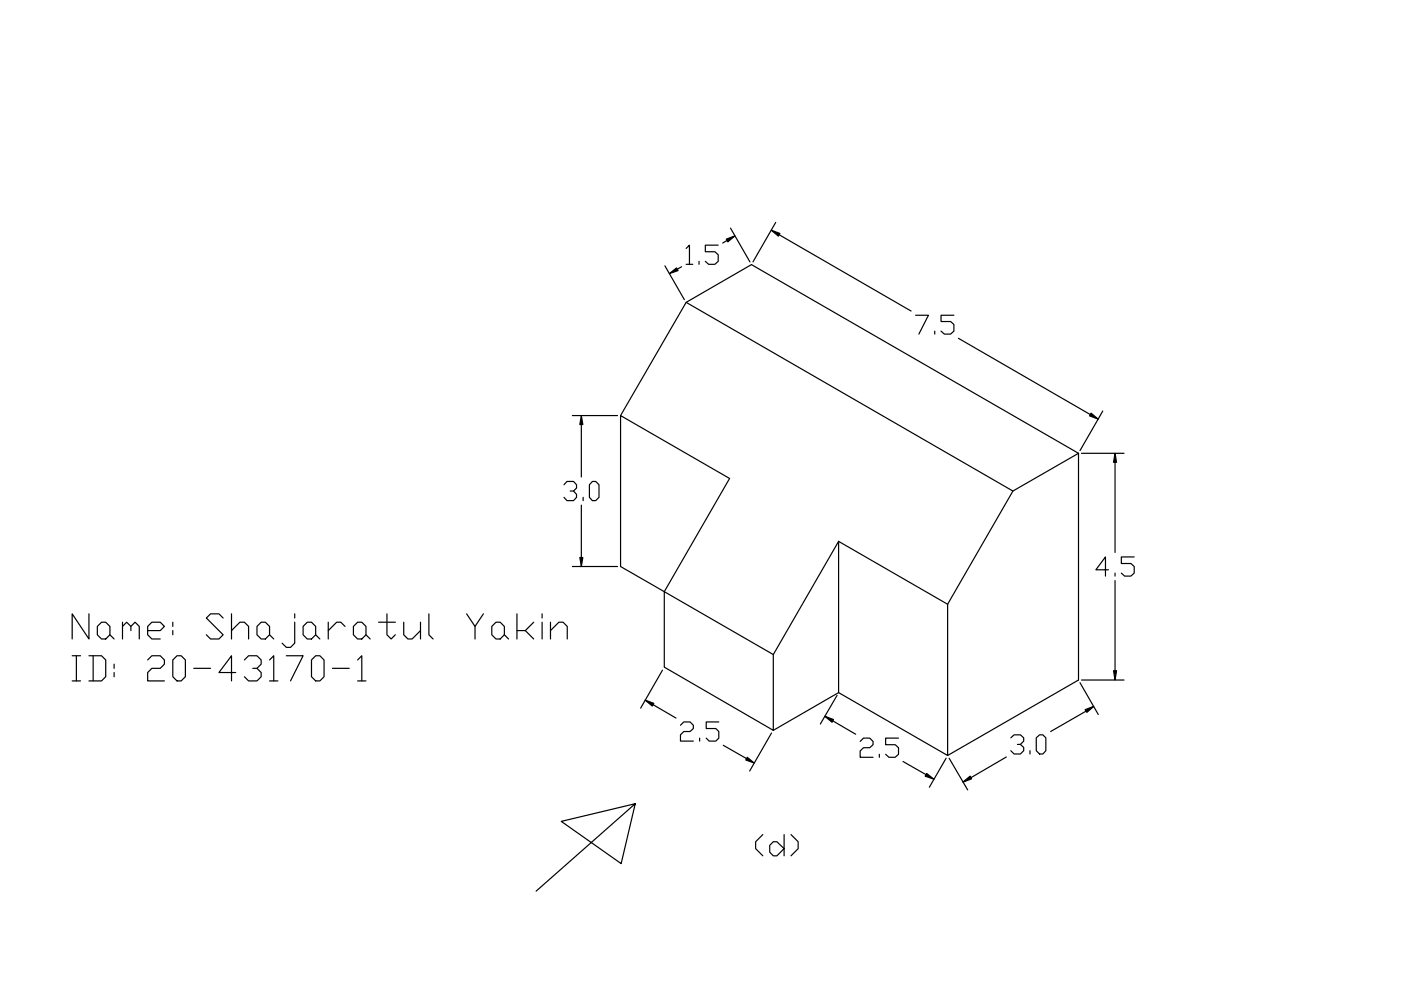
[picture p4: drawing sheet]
<svg xmlns="http://www.w3.org/2000/svg" width="297mm" height="210mm" viewBox="0 0 297 210" stroke-linecap="round" stroke-linejoin="round" font-family="sans-serif">
<g fill="none" stroke="#000" stroke-width=".25">
<path d="M141 56.4l4.1 7.1M144.5 56.6l-.9 .5M145.5 52.7l.7-.7v4M145.5 56h1.4M148.2 55.4v.6M152.3 52h-2.8v1.4h2.1l.7 .6v1.4l-.7 .6h-1.4l-.7-.6M154.2 51l-1 .5M154.9 48.4l4.1 7.1M164.5 47.2l-4.9 8.3M165.2 49.8l28 16.1M145.5 64.1l69.3 40M194.1 66.8h2.7l-2 4"/>
<path d="M198.2 70.2v.6M202.2 66.8h-2.7v1.4h2l.7 .6v1.4l-.7 .6h-1.3l-.7-.6M203.2 71.7l28 16.2M121.3 88.1h9.6M123.3 90v11.1M131.6 88.1l23.1 13.3-13.9 24-9.2-5.3zM131.6 88.1l13.9-24 13.8-8 69.4 40M228.7 96.1v48.1l-27.8 16-23.1-13.4-13.8 8-23.2-13.4v-16l23.2 13.4v16M228.7 96.1l-13.9 8-13.9 24M229.3 96.1h9M233.8 87.2l-4.8 8.3M236.4 98v19.1"/>
<path d="M119.6 102.8l.6-.7h1.4l.6 .7v.7l-.6 .6h-.7M121.6 104.1l.6 .7v.6l-.6 .7h-1.4l-.6-.7M123.3 107.1v11.1M123.6 105.4v.7M125.6 102.1h.7l.7 .7v2.6l-.7 .7h-.7l-.6-.7v-2.6zM177.8 114.8v32M177.8 114.8l-13.8 24M177.8 114.8l23.1 13.3M240.5 118.1h-2.8v1.4h2.1l.7 .6v1.4l-.7 .6h-1.4l-.7-.6M15.3 139h1.8M16.2 139v5.4M18.9 130.1v5.4l-3.6-5.4v5.4"/>
<path d="M18.9 139h2.6l.9 .9v3.6l-.9 .9h-2.6M19.7 139v5.4M20.6 132.8l.9-.9h.9l.9 .9v1.8l-.9 .9h-.9l-.9-.9zM23.3 134.6l.9 .9M26 132.8l.9-.9 .8 .9v.9M26 131.9v3.6M27.7 132.8l.9-.9 .9 .9v2.7M31.3 133.7h2.7l.9-.9-.9-.9h-1.8l-.9 .9v1.8l.9 .9h1.8M31.3 139.9l.9-.9h1.8l.9 .9v.9l-.9 .9h-1.8l-.9 .9v1.8h3.6M36.6 131.9v.9M36.6 133.7v.9M37.5 139h.9l.9 .9v3.6l-.9 .9h-.9l-.9-.9v-3.6z"/>
<path d="M47.3 131l-.9-.9h-1.8l-.8 .9 3.5 3.6-.9 .9h-1.8l-.8-.9M49.1 133.7l1.8-1.8h.9l.9 .9v2.7M49.1 130.1v5.4M51.8 139.9l.9-.9h1.8l.9 .9v.9l-.9 .9h-.9M54.5 132.8l.9-.9h.9l.8 .9v1.8l-.8 .9h-.9l-.9-.9zM57.1 139.9l.9-.9v5.4M57.1 134.6l.9 .9M60.7 139h3.6l-2.7 5.4M62.5 131.9v4.5l-.9 .9h-.9l-.9-.9M62.5 130.1v.9M64.3 132.8l.9-.9h.8l.9 .9v1.8l-.9 .9h-.8l-.9-.9zM66 139.9l.9-.9h.9l.9 .9v3.6l-.9 .9h-.9l-.9-.9z"/>
<path d="M66.9 134.6l.9 .9M69.6 131.9v3.6M73.2 132.8l-.9-.9h-.9l-1.8 1.8M74.9 132.8l.9-.9h.9l.9 .9v1.8l-.9 .9h-.9l-.9-.9zM75.8 139.9l.9-.9v5.4M77.6 134.6l.9 .9M80.3 131.9h3.5M82 130.1v4.5l.9 .9 .9-.9M85.6 131.9v2.7l.9 .9h.9l1.8-1.8M89.2 131.9v3.6M90.9 130.1v4.5l.9 .9M98.9 130.1l1.8 2.7v2.7"/>
<path d="M102.5 130.1l-1.8 2.7M104.3 132.8l.9-.9h.8l.9 .9v1.8l-.9 .9h-.8l-.9-.9zM106.9 134.6l.9 .9M109.6 130.1v5.4M111.4 133.7l1.8 1.8M113.2 131.9l-1.8 1.8h-1.8M114.9 130.1v.9M114.9 131.9v3.6M116.7 133.7l1.8-1.8h.9l.9 .9v2.7M116.7 131.9v3.6M121.3 120.1h9.6M200.9 128.1v32.1"/>
<path d="M235 120.8h-2.7l2.1-2.7v4M236.4 121.5v.6M236.4 123.1v19.1M15.3 144.4h1.8M24.2 140.8v.9M24.2 142.6v.9M41.1 141.7h3.5M50 142.6h-3.6l2.7-3.6v5.4M54.5 141.7l.9 .9v.9l-.9 .9h-1.8l-.9-.9M57.1 144.4h1.8M70.5 141.7h3.5M75.8 144.4h1.8"/>
<path d="M138.4 149.4l4.9 2.8M140.5 142.1l-4.7 8M144.3 153.8l.7-.7h1.3l.7 .7v.7l-.7 .6h-1.3l-.7 .7v1.3h2.7M148.3 156.5v.6M152.4 153.1h-2.7v1.4h2.1l.6 .6v1.4l-.6 .6h-1.4l-.7-.6M153.4 158l4.8 2.8M163.6 155.4l-4.7 8.1M176.5 152.8l4.9 2.9M177.5 147.4l-3.6 6.1M182.4 157.2l.7-.7h1.3l.7 .7v.7l-.7 .6h-1.3l-.7 .7v1.4h2.7M186.4 159.9v.7M190.5 156.5h-2.7v1.4h2l.7 .6v1.4l-.7 .7h-1.3l-.7-.7"/>
<path d="M214.3 156.4l.7-.6h1.3l.7 .6v.7l-.7 .7h-.6M216.3 157.8l.7 .7v.7l-.7 .7h-1.3l-.7-.7M218.4 159.2v.7M219.7 156.4l.7-.6h.7l.6 .6v2.8l-.6 .7h-.7l-.7-.7zM229 144.8l3.9 6.7M229.3 144.2h9M230.3 150.8l-7.5 4.3M134.7 170.4l-3 12.7-12.7-8.9 15.7-3.8-21 18.5M161.7 176.9l-1.5 1.6v1.4l1.5 1.6M163.2 179.2l.8-.7h.7l1.5 1.4-1.5 1.6h-.7l-.8-.8zM166.2 176.9v4.6M167.7 176.9l1.5 1.6v1.4l-1.5 1.6"/>
<path d="M191.5 161.5l4.8 2.7M200.6 160.8l-3.6 6.1M201.2 160.8l4 6.7M213.4 160.5l-7.5 4.4"/>
</g>
<g fill="#000" stroke="#000" stroke-width=".25">
<path d="M141.9 58l1.5-1.2 .4 .6zM154 50.7l1.8-.7-1.5 1.3zM163.5 48.8l1.9 .7-.4 .6zM123.3 88.1l.3 1.9h-.7zM231.3 87.6l1.6 1.3-1.9-.7zM236.4 96.1l.3 1.9h-.6zM122.9 118.2h.7l-.3 1.9zM136.8 148.4l1.8 .7-.3 .6zM174.9 151.9l1.8 .7-.3 .5zM230.1 150.5l1.8-.7-1.5 1.2zM236.1 142.2h.6l-.3 2zM158.4 160.6l1.5 1.2-1.8-.7z"/>
<path d="M196.5 164l1.5 1.2-1.8-.6zM204.2 165.8l1.5-1.2 .3 .5z"/>
</g>
</svg>
